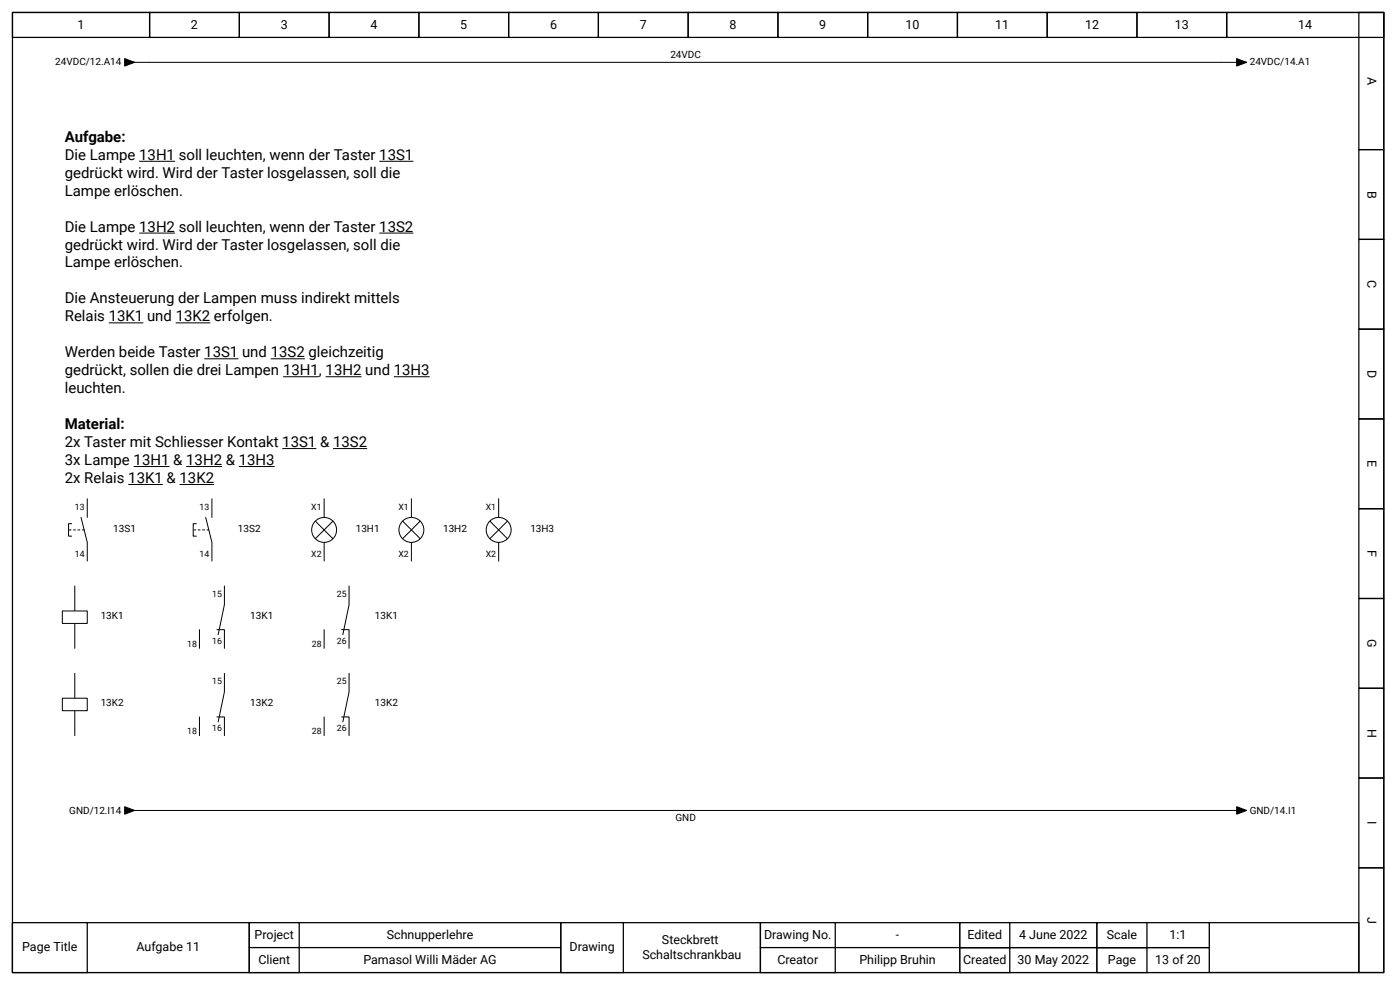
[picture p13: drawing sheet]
<svg xmlns="http://www.w3.org/2000/svg" width="297mm" height="210mm" viewBox="0 0 297 210" stroke-linecap="round" stroke-linejoin="round" font-family="sans-serif">
<defs><g id="words">
<g font-size="3.2">
<text x="13.8" y="30.1">Aufgabe:</text>
<text x="13.8" y="33.9">Die Lampe 13H1 soll leuchten, wenn der Taster 13S1</text>
<text x="13.8" y="37.7">gedrückt wird. Wird der Taster losgelassen, soll die</text>
<text x="13.8" y="41.5">Lampe erlöschen.</text>
<text x="13.8" y="49.1">Die Lampe 13H2 soll leuchten, wenn der Taster 13S2</text>
<text x="13.8" y="53">gedrückt wird. Wird der Taster losgelassen, soll die</text>
<text x="13.8" y="56.8">Lampe erlöschen.</text>
<text x="13.8" y="64.4">Die Ansteuerung der Lampen muss indirekt mittels</text>
<text x="13.8" y="68.2">Relais 13K1 und 13K2 erfolgen.</text>
<text x="13.8" y="75.8">Werden beide Taster 13S1 und 13S2 gleichzeitig</text>
<text x="13.8" y="79.6">gedrückt, sollen die drei Lampen 13H1, 13H2 und 13H3</text>
<text x="13.8" y="83.4">leuchten.</text>
<text x="13.8" y="91.1">Material:</text>
<text x="13.8" y="94.9">2x Taster mit Schliesser Kontakt 13S1 &amp; 13S2</text>
<text x="13.8" y="98.7">3x Lampe 13H1 &amp; 13H2 &amp; 13H3</text>
<text x="13.8" y="102.5">2x Relais 13K1 &amp; 13K2</text>
</g>
<g font-size="2.6">
<text x="16.5" y="6.1">1</text>
<text x="40.5" y="6.1">2</text>
<text x="59.6" y="6.1">3</text>
<text x="78.6" y="6.1">4</text>
<text x="97.7" y="6.1">5</text>
<text x="116.7" y="6.1">6</text>
<text x="135.8" y="6.1">7</text>
<text x="154.8" y="6.1">8</text>
<text x="173.9" y="6.1">9</text>
<text x="192.2" y="6.1">10</text>
<text x="211.2" y="6.1">11</text>
<text x="230.3" y="6.1">12</text>
<text x="249.3" y="6.1">13</text>
<text x="275.5" y="6.1">14</text>
<text x="290.2" y="16.3" transform="rotate(90 290.2 16.3)">A</text>
<text x="290.2" y="40.5" transform="rotate(90 290.2 40.5)">B</text>
<text x="290.2" y="59.5" transform="rotate(90 290.2 59.5)">C</text>
<text x="290.2" y="78.5" transform="rotate(90 290.2 78.5)">D</text>
<text x="290.2" y="97.7" transform="rotate(90 290.2 97.7)">E</text>
<text x="290.2" y="116.7" transform="rotate(90 290.2 116.7)">F</text>
<text x="290.2" y="135.6" transform="rotate(90 290.2 135.6)">G</text>
<text x="290.2" y="154.6" transform="rotate(90 290.2 154.6)">H</text>
<text x="290.2" y="174.3" transform="rotate(90 290.2 174.3)">I</text>
<text x="290.2" y="194.5" transform="rotate(90 290.2 194.5)">J</text>
<text x="4.7" y="201.9">Page Title</text>
<text x="29" y="201.9">Aufgabe 11</text>
<text x="54" y="199.3">Project</text>
<text x="82.1" y="199.3">Schnupperlehre</text>
<text x="120.9" y="201.9">Drawing</text>
<text x="136.3" y="203.5">Schaltschrankbau</text>
<text x="140.5" y="200.3">Steckbrett</text>
<text x="162.2" y="199.3">Drawing No.</text>
<text x="190.1" y="199.3">-</text>
<text x="205.3" y="199.3">Edited</text>
<text x="216.3" y="199.3">4 June 2022</text>
<text x="234.9" y="199.3">Scale</text>
<text x="248.2" y="199.3">1:1</text>
<text x="54.8" y="204.5">Client</text>
<text x="77.1" y="204.5">Pamasol Willi Mäder AG</text>
<text x="165" y="204.5">Creator</text>
<text x="182.4" y="204.5">Philipp Bruhin</text>
<text x="204.4" y="204.5">Created</text>
<text x="216" y="204.5">30 May 2022</text>
<text x="235.1" y="204.5">Page</text>
<text x="245.2" y="204.5">13 of 20</text>
</g>
<g font-size="2.1">
<text x="11.7" y="13.9">24VDC/12.A14</text>
<text x="142.3" y="12.3">24VDC</text>
<text x="265.2" y="13.9">24VDC/14.A1</text>
<text x="24" y="112.8">13S1</text>
<text x="50.5" y="112.8">13S2</text>
<text x="75.5" y="112.8">13H1</text>
<text x="94" y="112.8">13H2</text>
<text x="112.6" y="112.8">13H3</text>
<text x="21.4" y="131.4">13K1</text>
<text x="53.1" y="131.4">13K1</text>
<text x="79.6" y="131.4">13K1</text>
<text x="21.4" y="149.9">13K2</text>
<text x="53.1" y="149.9">13K2</text>
<text x="79.6" y="149.9">13K2</text>
<text x="14.7" y="172.6">GND/12.I14</text>
<text x="265.2" y="172.6">GND/14.I1</text>
<text x="143.4" y="174.2">GND</text>
</g>
<g font-size="1.9">
<text x="15.9" y="108.2">13</text>
<text x="42.4" y="108.2">13</text>
<text x="66.1" y="108.2">X1</text>
<text x="84.6" y="108.2">X1</text>
<text x="103.1" y="108.2">X1</text>
<text x="15.9" y="118.2">14</text>
<text x="42.4" y="118.2">14</text>
<text x="66.1" y="118.2">X2</text>
<text x="84.6" y="118.2">X2</text>
<text x="103.1" y="118.2">X2</text>
<text x="45" y="126.7">15</text>
<text x="71.5" y="126.7">25</text>
<text x="39.7" y="137.3">18</text>
<text x="45" y="136.7">16</text>
<text x="66.2" y="137.3">28</text>
<text x="71.5" y="136.7">26</text>
<text x="45" y="145.2">15</text>
<text x="71.5" y="145.2">25</text>
<text x="39.7" y="155.8">18</text>
<text x="45" y="155.2">16</text>
<text x="66.2" y="155.8">28</text>
<text x="71.5" y="155.2">26</text>
</g>
</g></defs>
<path d="M256.6 195.8h31.8v10.6h-31.8z" fill-rule="evenodd" fill="#fff" stroke="#000" stroke-width=".26"/>
<g fill="none" stroke="#000" stroke-width=".26">
<path d="M2.6 2.6h291.1v203.8h-291.1zM2.6 2.6h29.1v5.3h-29.1zM31.7 2.6h19.1v5.3h-19.1zM50.8 2.6h19v5.3h-19zM69.8 2.6h19.1v5.3h-19.1zM88.9 2.6h19v5.3h-19zM107.9 2.6h19.1v5.3h-19.1zM127 2.6h19v5.3h-19zM146 2.6h19.1v5.3h-19.1zM165.1 2.6h19v5.3h-19zM184.1 2.6h19.1v5.3h-19.1zM203.2 2.6h19v5.3h-19z"/>
<path d="M222.2 2.6h19.1v5.3h-19.1zM241.3 2.6h19v5.3h-19zM260.3 2.6h33.4v5.3h-33.4zM288.4 2.6h5.3v29.1h-5.3zM288.4 31.7h5.3v19.1h-5.3zM288.4 50.8h5.3v19h-5.3zM288.4 69.8h5.3v19.1h-5.3zM288.4 88.9h5.3v19h-5.3zM288.4 107.9h5.3v19.1h-5.3zM288.4 127h5.3v19h-5.3zM288.4 146h5.3v19.1h-5.3zM288.4 165.1h5.3v19h-5.3z"/>
<path d="M288.4 184.1h5.3v22.3h-5.3z"/>
</g>
<g fill="#fff" stroke="#000" stroke-width=".26">
<path d="M2.6 195.8h50.3v10.6h-50.3z" fill-rule="evenodd"/>
<path d="M2.6 195.8h15.9v10.6h-15.9z" fill-rule="evenodd"/>
<path d="M52.9 195.8h66.2v5.3h-66.2z" fill-rule="evenodd"/>
<path d="M52.9 195.8h10.6v5.3h-10.6z" fill-rule="evenodd"/>
<path d="M52.9 201.1h66.2v5.3h-66.2z" fill-rule="evenodd"/>
<path d="M52.9 201.1h10.6v5.3h-10.6z" fill-rule="evenodd"/>
<path d="M119.1 195.8h42.3v10.6h-42.3z" fill-rule="evenodd"/>
<path d="M119.1 195.8h13.2v10.6h-13.2z" fill-rule="evenodd"/>
<path d="M161.4 195.8h42.3v5.3h-42.3z" fill-rule="evenodd"/>
<path d="M161.4 195.8h15.9v5.3h-15.9z" fill-rule="evenodd"/>
<path d="M161.4 201.1h42.3v5.3h-42.3z" fill-rule="evenodd"/>
<path d="M161.4 201.1h15.9v5.3h-15.9z" fill-rule="evenodd"/>
<path d="M203.7 201.1h29.1v5.3h-29.1z" fill-rule="evenodd"/>
<path d="M203.7 201.1h10.6v5.3h-10.6z" fill-rule="evenodd"/>
<path d="M203.7 195.8h29.1v5.3h-29.1z" fill-rule="evenodd"/>
<path d="M203.7 195.8h10.6v5.3h-10.6z" fill-rule="evenodd"/>
<path d="M232.8 201.1h23.8v5.3h-23.8z" fill-rule="evenodd"/>
<path d="M232.8 201.1h10.6v5.3h-10.6z" fill-rule="evenodd"/>
<path d="M232.8 195.8h23.8v5.3h-23.8z" fill-rule="evenodd"/>
<path d="M232.8 195.8h10.6v5.3h-10.6z" fill-rule="evenodd"/>
</g>
<g fill="#000" stroke="#000" stroke-width=".21">
<path d="M26.5 12.4l2.1 .8-2.1 .8v-.8h5.2h-5.2z" fill-rule="evenodd"/>
<path d="M259.3 13.2h5.3l-2.1 .8v-1.6l2.1 .8z" fill-rule="evenodd"/>
<path d="M26.5 171.2l2.1 .8-2.1 .8v-.8h5.2h-5.2z" fill-rule="evenodd"/>
<path d="M259.3 172h5.3l-2.1 .8v-1.6l2.1 .8z" fill-rule="evenodd"/>
</g>
<g fill="none" stroke="#000" stroke-width=".21">
<path d="M31.7 13.2h227.6M29.5 34.2h7.7M80.5 34.2h7.2M29.5 49.5h7.7M80.5 49.5h7.2M23.1 68.5h7.3M37.3 68.5h7.3M43.4 76.1h7.2M57.5 76.1h7.2M60.1 79.9h7.6M69.1 79.9h7.6M83.6 79.9h7.6"/>
<path d="M28.4 99h7.6M39.5 99h7.6M50.7 99h7.6M59.9 95.2h7.3M70.7 95.2h7.2M27.2 102.8h7.4M38.1 102.8h7.4M31.7 172h227.6"/>
</g>
<circle cx="68.8" cy="112.4" r="2.65" fill="#fff" stroke="#000" stroke-width=".21"/>
<path d="M66.9 110.6l3.7 3.7M68.8 105.8v4M68.8 115.1v4M70.6 110.6l-3.7 3.7M15.9 124.4v5.2M15.9 132.3v5.3" fill="none" stroke="#000" stroke-width=".21"/>
<path d="M13.2 129.6h5.3v2.7h-5.3z" fill-rule="evenodd" fill="#fff" stroke="#000" stroke-width=".21"/>
<path d="M15.2 111.1h-.6v2.7h.6M17.2 109.8l1.3 5.3v4M18.5 105.8v4M41.7 111.1h-.7v2.7h.7M43.7 109.8l1.3 5.3v4M45 105.8v4M42.3 133.6v4M46 133.6h1.6v4M47.6 124.4v3.9l-1.3 6.4" fill="none" stroke="#000" stroke-width=".21"/>
<path d="M17.9 112.4h-3.3M44.3 112.4h-3.3" fill="none" stroke="#000" stroke-width=".21" stroke-dasharray=".4 .5"/>
<circle cx="87.3" cy="112.4" r="2.65" fill="#fff" stroke="#000" stroke-width=".21"/>
<path d="M85.5 110.6l3.7 3.7M87.3 105.8v4M87.3 115.1v4M89.2 110.6l-3.7 3.7M68.8 133.6v4M72.5 133.6h1.6v4M74.1 124.4v3.9l-1.3 6.4" fill="none" stroke="#000" stroke-width=".21"/>
<circle cx="105.8" cy="112.4" r="2.65" fill="#fff" stroke="#000" stroke-width=".21"/>
<path d="M104 110.6l3.7 3.7M105.8 105.8v4M105.8 115.1v4M107.7 110.6l-3.7 3.7M15.9 142.9v5.3M15.9 150.8v5.3" fill="none" stroke="#000" stroke-width=".21"/>
<path d="M13.2 148.2h5.3v2.6h-5.3z" fill-rule="evenodd" fill="#fff" stroke="#000" stroke-width=".21"/>
<path d="M42.3 152.1v4M46 152.1h1.6v4M47.6 142.9v3.9l-1.3 6.4M68.8 152.1v4M72.5 152.1h1.6v4M74.1 142.9v3.9l-1.3 6.4" fill="none" stroke="#000" stroke-width=".21"/>
<use href="#words"/>
</svg>
